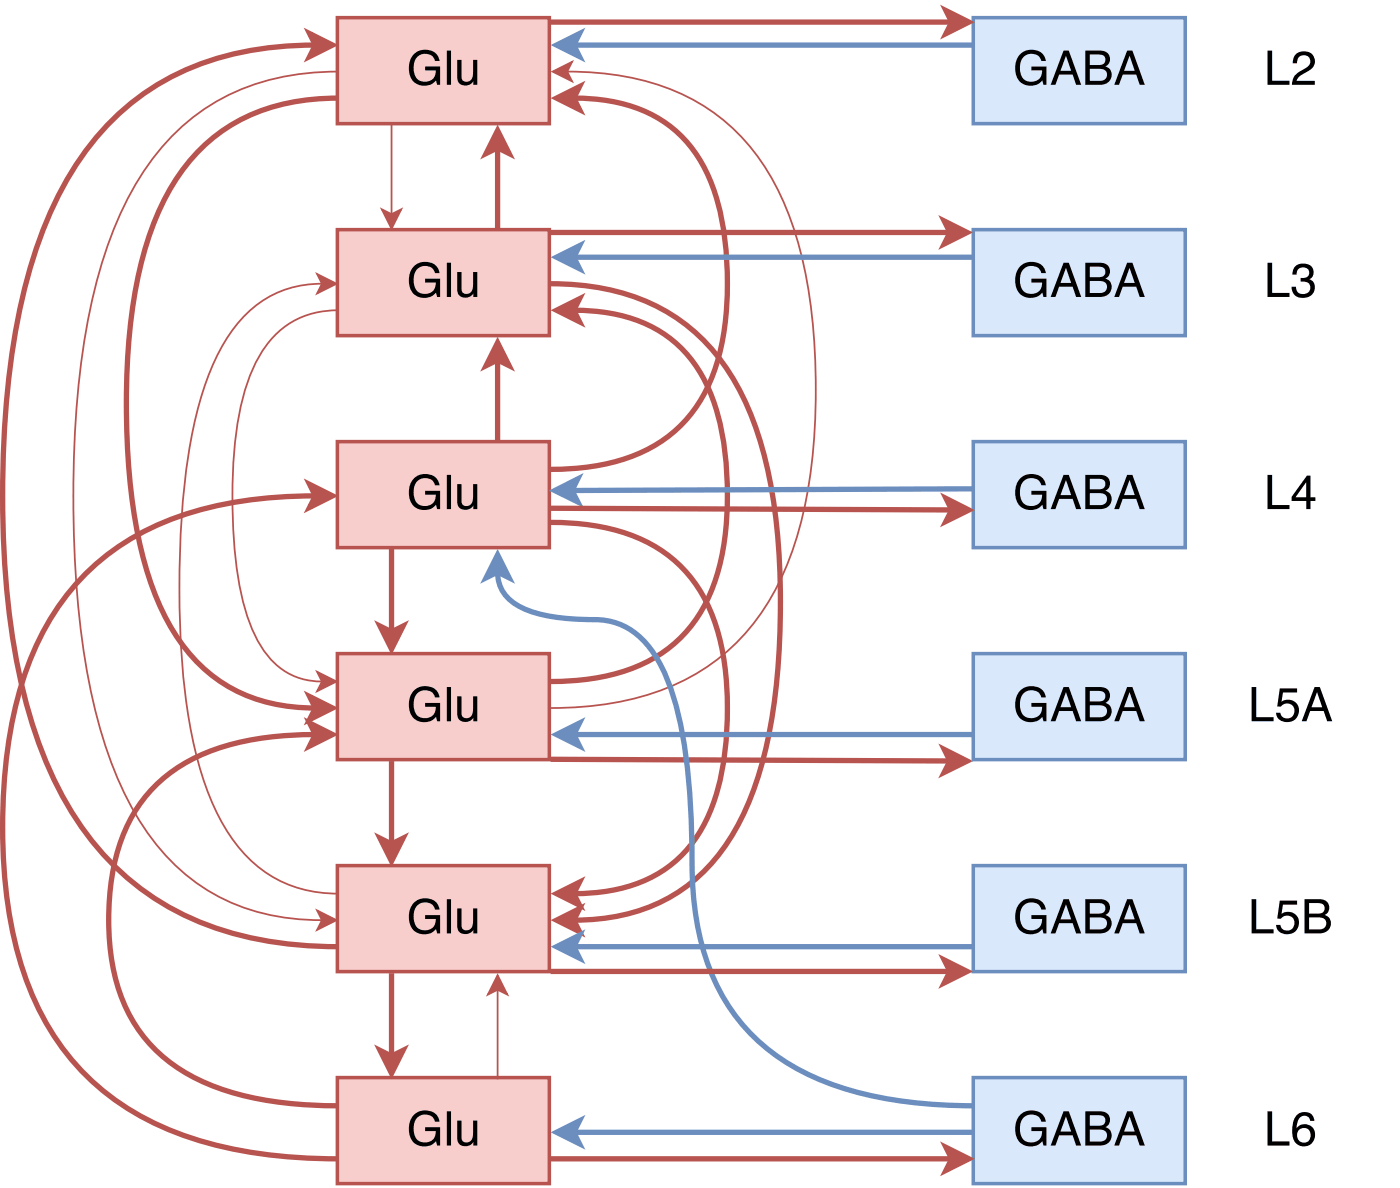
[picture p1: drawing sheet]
<svg xmlns="http://www.w3.org/2000/svg" width="279mm" height="237mm" viewBox="0 0 279 237" stroke-linecap="round" stroke-linejoin="round" font-family="sans-serif">
<path d="M67.3 3.5h42.3v21.2h-42.3z" fill="#f8cecc"/>
<path d="M67.3 3.5h42.3v21.2h-42.3z" fill="none" stroke="#b85450" stroke-width=".71" stroke-linecap="butt"/>
<path d="M82.5 10.9a3.2 3.2 0 0 1 4.9 .3l.3 1h-.9a2.14 2.14 0 0 0-2-1.5 2.14 2.14 0 0 0-2 1.4 3.4 3.4 0 0 0 .8 3.9 2.18 2.18 0 0 0 2.3 .1 2.18 2.18 0 0 0 1.1-2.1h-2.2v-.7h3v3.6h-.6l-.2-.9a3.1 3.1 0 0 1-3.6 .8 3.1 3.1 0 0 1-1.8-3.2l.2-1.5zM89.2 10.1h.8v6.8h-.8zM91.2 11.9h.9v3.4a1.11 1.11 0 0 0 1.1 1.1 1.11 1.11 0 0 0 1.1-1.1l.1-3.4h.9v5h-.8v-.7a1.72 1.72 0 0 1-2 .8 1.72 1.72 0 0 1-1.3-1.7z" fill="#000"/>
<path d="M67.3 130.4h42.3v21.2h-42.3z" fill="#f8cecc"/>
<path d="M67.3 130.4h42.3v21.2h-42.3z" fill="none" stroke="#b85450" stroke-width=".71" stroke-linecap="butt"/>
<path d="M82.5 137.9a3.2 3.2 0 0 1 4.9 .3l.3 1h-.9a2.14 2.14 0 0 0-2-1.5 2.14 2.14 0 0 0-2 1.4 3.4 3.4 0 0 0 .8 3.9 2.18 2.18 0 0 0 2.3 .1 2.18 2.18 0 0 0 1.1-2.1h-2.2v-.7h3v3.6h-.6l-.2-.9a3.1 3.1 0 0 1-3.6 .8 3.1 3.1 0 0 1-1.8-3.2l.2-1.5zM89.2 137.1h.8v6.8h-.8zM91.2 138.9h.9v3.4a1.11 1.11 0 0 0 1.1 1.1 1.11 1.11 0 0 0 1.1-1.1l.1-3.4h.9v5h-.8v-.7a1.72 1.72 0 0 1-2 .8 1.72 1.72 0 0 1-1.3-1.7z" fill="#000"/>
<path d="M67.3 215h42.3v21.2h-42.3z" fill="#f8cecc"/>
<path d="M67.3 215h42.3v21.2h-42.3z" fill="none" stroke="#b85450" stroke-width=".71" stroke-linecap="butt"/>
<path d="M82.5 222.6a3.2 3.2 0 0 1 4.9 .3l.3 .9h-.9a2.14 2.14 0 0 0-2-1.4 2.14 2.14 0 0 0-2 1.4 3.4 3.4 0 0 0 .8 3.9 2.18 2.18 0 0 0 2.3 .1 2.18 2.18 0 0 0 1.1-2.1h-2.2v-.8h3v3.7h-.6l-.2-.9a3.1 3.1 0 0 1-3.6 .8 3.1 3.1 0 0 1-1.8-3.2l.2-1.6zM89.2 221.8h.8v6.8h-.8zM91.2 223.6h.9v3.3a1.11 1.11 0 0 0 1.1 1.2 1.11 1.11 0 0 0 1.1-1.1l.1-3.4h.9v5h-.8v-.7a1.72 1.72 0 0 1-2 .8 1.72 1.72 0 0 1-1.3-1.7z" fill="#000"/>
<path d="M67.3 45.8h42.3v21.2h-42.3z" fill="#f8cecc"/>
<path d="M67.3 45.8h42.3v21.2h-42.3z" fill="none" stroke="#b85450" stroke-width=".71" stroke-linecap="butt"/>
<path d="M82.5 53.2a3.2 3.2 0 0 1 4.9 .4l.3 .9h-.9a2.14 2.14 0 0 0-2-1.4 2.14 2.14 0 0 0-2 1.4 3.4 3.4 0 0 0 .8 3.9 2.18 2.18 0 0 0 2.3 0 2.18 2.18 0 0 0 1.1-2h-2.2v-.8h3v3.7h-.6l-.2-.9a3.1 3.1 0 0 1-3.6 .8 3.1 3.1 0 0 1-1.8-3.2l.2-1.6zM89.2 52.4h.8v6.9h-.8zM91.2 54.3h.9v3.3a1.11 1.11 0 0 0 1.1 1.1 1.11 1.11 0 0 0 1.1-1.1l.1-3.3h.9v5h-.8v-.8a1.72 1.72 0 0 1-2 .9 1.72 1.72 0 0 1-1.3-1.7z" fill="#000"/>
<path d="M67.3 88.1h42.3v21.2h-42.3z" fill="#f8cecc"/>
<path d="M67.3 88.1h42.3v21.2h-42.3z" fill="none" stroke="#b85450" stroke-width=".71" stroke-linecap="butt"/>
<path d="M82.5 95.6a3.2 3.2 0 0 1 4.9 .3l.3 .9h-.9a2.14 2.14 0 0 0-2-1.4 2.14 2.14 0 0 0-2 1.4 3.4 3.4 0 0 0 .8 3.9 2.18 2.18 0 0 0 2.3 .1 2.18 2.18 0 0 0 1.1-2.1h-2.2v-.8h3v3.7h-.6l-.2-.9a3.1 3.1 0 0 1-3.6 .8 3.1 3.1 0 0 1-1.8-3.2l.2-1.6zM89.2 94.8h.8v6.8h-.8zM91.2 96.6h.9v3.3a1.11 1.11 0 0 0 1.1 1.2 1.11 1.11 0 0 0 1.1-1.1l.1-3.4h.9v5h-.8v-.7a1.72 1.72 0 0 1-2 .8 1.72 1.72 0 0 1-1.3-1.7z" fill="#000"/>
<path d="M67.3 172.7h42.3v21.2h-42.3z" fill="#f8cecc"/>
<path d="M67.3 172.7h42.3v21.2h-42.3z" fill="none" stroke="#b85450" stroke-width=".71" stroke-linecap="butt"/>
<path d="M82.5 180.2a3.2 3.2 0 0 1 4.9 .4l.3 .9h-.9a2.14 2.14 0 0 0-2-1.4 2.14 2.14 0 0 0-2 1.4 3.4 3.4 0 0 0 .8 3.9 2.18 2.18 0 0 0 2.3 0 2.18 2.18 0 0 0 1.1-2h-2.2v-.8h3v3.7h-.6l-.2-.9a3.1 3.1 0 0 1-3.6 .8 3.1 3.1 0 0 1-1.8-3.2l.2-1.6zM89.2 179.4h.8v6.9h-.8zM91.2 181.3h.9v3.3a1.11 1.11 0 0 0 1.1 1.1 1.11 1.11 0 0 0 1.1-1.1l.1-3.3h.9v5h-.8v-.8a1.72 1.72 0 0 1-2 .9 1.72 1.72 0 0 1-1.3-1.7z" fill="#000"/>
<path d="M78.1 24.9v17.8" fill="none" stroke="#b85450" stroke-width=".35"/>
<path d="M76.2 41.8l1.9 .9 2-.9-2 3.8z" fill="#b85450"/>
<path d="M76.2 41.8l1.9 .9 2-.9-2 3.8z" fill="none" stroke="#b85450" stroke-width=".35"/>
<path d="M67.6 19.6a39.3 39.3 0 0 0-23.6 6.7 40.4 40.4 0 0 0-14.1 20.3 104.1 104.1 0 0 0-4.7 33.8 115.9 115.9 0 0 0 4.2 33.8 43.6 43.6 0 0 0 10.6 18.5 30.7 30.7 0 0 0 19.9 8.5l3 .1" fill="none" stroke="#b85450" stroke-width="1.1" stroke-linecap="butt"/>
<path d="M61.8 139l4.6 2.3-4.6 2.3 1.1-2.3z" fill="#b85450"/>
<path d="M61.8 139l4.6 2.3-4.6 2.3 1.1-2.3z" fill="none" stroke="#b85450" stroke-width="1.1" stroke-linecap="butt"/>
<path d="M67.6 14.3a47.4 47.4 0 0 0-26.4 7.2 46.7 46.7 0 0 0-15.4 17.6 92.5 92.5 0 0 0-8.9 28.3 225.5 225.5 0 0 0-.1 63.2 96.9 96.9 0 0 0 8.3 28.2 44.8 44.8 0 0 0 17.4 19.5 43.1 43.1 0 0 0 21.8 5.3" fill="none" stroke="#b85450" stroke-width=".35"/>
<path d="M63.3 181.7l3.9 1.9-3.9 2 1-2z" fill="#b85450"/>
<path d="M63.3 181.7l3.9 1.9-3.9 2 1-2z" fill="none" stroke="#b85450" stroke-width=".35"/>
<path d="M99.3 29.5v16.5" fill="none" stroke="#b85450" stroke-width="1.1" stroke-linecap="butt"/>
<path d="M99.3 26.1l2.3 4.5-2.3-1.1-2.3 1.1z" fill="#b85450"/>
<path d="M99.3 26.1l2.3 4.5-2.3-1.1-2.3 1.1z" fill="none" stroke="#b85450" stroke-width="1.1" stroke-linecap="butt"/>
<path d="M67.6 61.9a17.2 17.2 0 0 0-15.9 9.3 45.6 45.6 0 0 0-4.9 18.3 105.7 105.7 0 0 0 1.4 29.3 26.5 26.5 0 0 0 6.5 13.4 13.2 13.2 0 0 0 9.6 3.8" fill="none" stroke="#b85450" stroke-width=".35"/>
<path d="M63.3 134.1l3.9 1.9-3.9 1.9 1-1.9z" fill="#b85450"/>
<path d="M63.3 134.1l3.9 1.9-3.9 1.9 1-1.9z" fill="none" stroke="#b85450" stroke-width=".35"/>
<path d="M62.9 146.6a56 56 0 0 0-22.9 4.1 29.3 29.3 0 0 0-17.2 21.6 52.1 52.1 0 0 0 .9 25.1 29.9 29.9 0 0 0 18.4 19.1 68.4 68.4 0 0 0 25.5 4.2" fill="none" stroke="#b85450" stroke-width="1.1" stroke-linecap="butt"/>
<path d="M61.8 144.3l4.6 2.3-4.6 2.3 1.1-2.3z" fill="#b85450"/>
<path d="M62.9 99a79 79 0 0 0-31.1 5.6 47.5 47.5 0 0 0-26 27.5 85.8 85.8 0 0 0-5.2 27.6 97.9 97.9 0 0 0 4.1 34.3 50 50 0 0 0 33.5 33.1 94 94 0 0 0 29.4 4.1M61.8 144.3l4.6 2.3-4.6 2.3 1.1-2.3z" fill="none" stroke="#b85450" stroke-width="1.1" stroke-linecap="butt"/>
<path d="M61.8 96.7l4.6 2.3-4.6 2.2 1.1-2.2z" fill="#b85450"/>
<path d="M99.3 71.8v16.6M61.8 96.7l4.6 2.3-4.6 2.2 1.1-2.2z" fill="none" stroke="#b85450" stroke-width="1.1" stroke-linecap="butt"/>
<path d="M99.3 68.4l2.3 4.6-2.3-1.2-2.3 1.2z" fill="#b85450"/>
<path d="M99.3 68.4l2.3 4.6-2.3-1.2-2.3 1.2z" fill="none" stroke="#b85450" stroke-width="1.1" stroke-linecap="butt"/>
<path d="M99.3 197.5v17.9" fill="none" stroke="#b85450" stroke-width=".35"/>
<path d="M99.3 194.6l1.9 3.9-1.9-1-1.9 1z" fill="#b85450"/>
<path d="M99.3 194.6l1.9 3.9-1.9-1-1.9 1z" fill="none" stroke="#b85450" stroke-width=".35"/>
<path d="M78.1 194.2v16.6" fill="none" stroke="#b85450" stroke-width="1.1" stroke-linecap="butt"/>
<path d="M75.8 209.6l2.3 1.2 2.3-1.2-2.3 4.6z" fill="#b85450"/>
<path d="M78.1 109.5v16.6M75.8 209.6l2.3 1.2 2.3-1.2-2.3 4.6z" fill="none" stroke="#b85450" stroke-width="1.1" stroke-linecap="butt"/>
<path d="M75.8 124.9l2.3 1.2 2.3-1.2-2.3 4.6z" fill="#b85450"/>
<path d="M109.9 104.2a41.9 41.9 0 0 1 19.6 4.2 27.3 27.3 0 0 1 13.5 16.7 64.1 64.1 0 0 1 .8 30 30.1 30.1 0 0 1-9.1 16.8 28.2 28.2 0 0 1-17.7 6.4h-2.5M75.8 124.9l2.3 1.2 2.3-1.2-2.3 4.6z" fill="none" stroke="#b85450" stroke-width="1.1" stroke-linecap="butt"/>
<path d="M111.1 178.3l4.6-2.3-1.2 2.3 1.2 2.3z" fill="#b85450"/>
<path d="M114.5 19.6a31.6 31.6 0 0 1 18.7 5.2 27.2 27.2 0 0 1 10.1 15.6 66.5 66.5 0 0 1 .3 30 28.2 28.2 0 0 1-14.1 19.1 41.9 41.9 0 0 1-19.6 4.2M111.1 178.3l4.6-2.3-1.2 2.3 1.2 2.3z" fill="none" stroke="#b85450" stroke-width="1.1" stroke-linecap="butt"/>
<path d="M111.1 19.6l4.6-2.3-1.2 2.3 1.2 2.3z" fill="#b85450"/>
<path d="M111.1 19.6l4.6-2.3-1.2 2.3 1.2 2.3zM78.1 151.9v16.5" fill="none" stroke="#b85450" stroke-width="1.1" stroke-linecap="butt"/>
<path d="M75.8 167.3l2.3 1.1 2.3-1.1-2.3 4.6z" fill="#b85450"/>
<path d="M114.5 61.9a31.6 31.6 0 0 1 18.7 5.2 27.2 27.2 0 0 1 10.1 15.6 66.5 66.5 0 0 1 .3 30.1 28.2 28.2 0 0 1-14.1 19.1 41.9 41.9 0 0 1-19.6 4.1M75.8 167.3l2.3 1.1 2.3-1.1-2.3 4.6z" fill="none" stroke="#b85450" stroke-width="1.1" stroke-linecap="butt"/>
<path d="M111.1 61.9l4.6-2.3-1.2 2.3 1.2 2.3z" fill="#b85450"/>
<path d="M109.9 56.6a43.7 43.7 0 0 1 25.5 7.1 42.2 42.2 0 0 1 15.3 21.1 96.2 96.2 0 0 1 5 30.1 131.4 131.4 0 0 1-3.5 36.9 50.4 50.4 0 0 1-10.5 20.8 33.7 33.7 0 0 1-23.8 10.9l-3.4 .1M111.1 61.9l4.6-2.3-1.2 2.3 1.2 2.3z" fill="none" stroke="#b85450" stroke-width="1.1" stroke-linecap="butt"/>
<path d="M111.1 183.6l4.6-2.3-1.2 2.3 1.2 2.3z" fill="#b85450"/>
<path d="M111.1 183.6l4.6-2.3-1.2 2.3 1.2 2.3z" fill="none" stroke="#b85450" stroke-width="1.1" stroke-linecap="butt"/>
<path d="M113.2 14.3a53.3 53.3 0 0 1 24.7 5.4 40.5 40.5 0 0 1 17.9 19.4 79.2 79.2 0 0 1 6.7 28.5 116.5 116.5 0 0 1-3 38 48.6 48.6 0 0 1-14.7 24.7 47.5 47.5 0 0 1-26.5 10.5l-4.1 .4-4.3 .1" fill="none" stroke="#b85450" stroke-width=".35"/>
<path d="M110.3 14.3l3.9-2-1 2 1 1.9z" fill="#b85450"/>
<path d="M110.3 14.3l3.9-2-1 2 1 1.9zM64.3 56.6a21.4 21.4 0 0 0-18.8 10.6 54.4 54.4 0 0 0-7.3 20 186.4 186.4 0 0 0-1.5 48.9 84.2 84.2 0 0 0 5.8 24.4 31.3 31.3 0 0 0 11.2 14 25.2 25.2 0 0 0 13.9 3.8" fill="none" stroke="#b85450" stroke-width=".35"/>
<path d="M63.3 54.7l3.9 1.9-3.9 2 1-2z" fill="#b85450"/>
<path d="M63.3 54.7l3.9 1.9-3.9 2 1-2z" fill="none" stroke="#b85450" stroke-width=".35"/>
<path d="M62.9 9a60.7 60.7 0 0 0-31.1 7.6 52.8 52.8 0 0 0-20.4 23 103.9 103.9 0 0 0-9.1 31.9 211 211 0 0 0 .1 54.9 98.5 98.5 0 0 0 9.8 31.9 54.5 54.5 0 0 0 39.6 29.2l5.1 .8 5.2 .5 5.5 .1" fill="none" stroke="#b85450" stroke-width="1.1" stroke-linecap="butt"/>
<path d="M61.8 6.7l4.6 2.3-4.6 2.3 1.1-2.3z" fill="#b85450"/>
<path d="M61.8 6.7l4.6 2.3-4.6 2.3 1.1-2.3z" fill="none" stroke="#b85450" stroke-width="1.1" stroke-linecap="butt"/>
<path d="M114.5 9h80.1" fill="none" stroke="#6c8ebf" stroke-width="1.1" stroke-linecap="butt"/>
<path d="M111.1 9l4.6-2.3-1.2 2.3 1.2 2.3z" fill="#6c8ebf"/>
<path d="M111.1 9l4.6-2.3-1.2 2.3 1.2 2.3z" fill="none" stroke="#6c8ebf" stroke-width="1.1" stroke-linecap="butt"/>
<path d="M194.2 3.5h42.3v21.2h-42.3z" fill="#dae8fc"/>
<path d="M194.2 3.5h42.3v21.2h-42.3z" fill="none" stroke="#6c8ebf" stroke-width=".71" stroke-linecap="butt"/>
<path d="M203.5 10.9a3.2 3.2 0 0 1 4.9 .3l.3 1h-.9a2.14 2.14 0 0 0-2-1.5 2.14 2.14 0 0 0-2 1.4 3.4 3.4 0 0 0 .8 3.9 2.18 2.18 0 0 0 2.3 .1 2.18 2.18 0 0 0 1.1-2.1h-2.2v-.7h3v3.6h-.6l-.2-.9a3.1 3.1 0 0 1-3.6 .8 3.1 3.1 0 0 1-1.8-3.2l.2-1.5zM212.7 11.1l-1.1 3h2.2zM212.3 10.1h1l2.5 6.8h-1l-.7-2h-2.7l-.8 2h-.9zM217.5 10.9v2.1h1.7a1.11 1.11 0 0 0 1.4-1.1 1.11 1.11 0 0 0-1.5-1zM217.5 13.7v2.4h2a1.24 1.24 0 0 0 1.4-1.3 1.24 1.24 0 0 0-1.6-1.1zM216.6 10.1h2.9a1.68 1.68 0 0 1 1.9 1.1 1.68 1.68 0 0 1-.8 2.1 1.88 1.88 0 0 1 1.2 2 1.88 1.88 0 0 1-1.8 1.6h-3.4zM225.4 11.1l-1.1 3h2.2zM224.9 10.1h1.1l2.5 6.8h-1l-.7-2h-2.7l-.8 2h-.9z" fill="#000"/>
<path d="M114.5 146.6h80.1" fill="none" stroke="#6c8ebf" stroke-width="1.1" stroke-linecap="butt"/>
<path d="M111.1 146.6l4.6-2.3-1.2 2.3 1.2 2.3z" fill="#6c8ebf"/>
<path d="M111.1 146.6l4.6-2.3-1.2 2.3 1.2 2.3z" fill="none" stroke="#6c8ebf" stroke-width="1.1" stroke-linecap="butt"/>
<path d="M109.9 151.5l79.7 .4" fill="none" stroke="#b85450" stroke-width="1.1" stroke-linecap="butt"/>
<path d="M188.5 149.6l4.5 2.3-4.6 2.2 1.2-2.2z" fill="#b85450"/>
<path d="M188.5 149.6l4.5 2.3-4.6 2.2 1.2-2.2z" fill="none" stroke="#b85450" stroke-width="1.1" stroke-linecap="butt"/>
<path d="M194.2 130.4h42.3v21.2h-42.3z" fill="#dae8fc"/>
<path d="M194.2 130.4h42.3v21.2h-42.3z" fill="none" stroke="#6c8ebf" stroke-width=".71" stroke-linecap="butt"/>
<path d="M203.5 137.9a3.2 3.2 0 0 1 4.9 .3l.3 1h-.9a2.14 2.14 0 0 0-2-1.5 2.14 2.14 0 0 0-2 1.4 3.4 3.4 0 0 0 .8 3.9 2.18 2.18 0 0 0 2.3 .1 2.18 2.18 0 0 0 1.1-2.1h-2.2v-.7h3v3.6h-.6l-.2-.9a3.1 3.1 0 0 1-3.6 .8 3.1 3.1 0 0 1-1.8-3.2l.2-1.5zM212.7 138.1l-1.1 3h2.2zM212.3 137.1h1l2.5 6.8h-1l-.7-2h-2.7l-.8 2h-.9zM217.5 137.9v2.1h1.7a1.11 1.11 0 0 0 1.4-1.1 1.11 1.11 0 0 0-1.5-1zM217.5 140.7v2.4h2a1.24 1.24 0 0 0 1.4-1.3 1.24 1.24 0 0 0-1.6-1.1zM216.6 137.1h2.9a1.68 1.68 0 0 1 1.9 1.1 1.68 1.68 0 0 1-.8 2.1 1.88 1.88 0 0 1 1.2 2 1.88 1.88 0 0 1-1.8 1.6h-3.4zM225.4 138.1l-1.1 3h2.2zM224.9 137.1h1.1l2.5 6.8h-1l-.7-2h-2.7l-.8 2h-.9z" fill="#000"/>
<path d="M114.5 226h80.1" fill="none" stroke="#6c8ebf" stroke-width="1.1" stroke-linecap="butt"/>
<path d="M111.1 226l4.6-2.3-1.2 2.3 1.2 2.2z" fill="#6c8ebf"/>
<path d="M99.3 114.2a7.6 7.6 0 0 0 4.9 7.1 34.4 34.4 0 0 0 14.5 2.3 13.6 13.6 0 0 1 11.8 6.9 45.2 45.2 0 0 1 6 17.5 147.9 147.9 0 0 1 1.6 24.2 56.5 56.5 0 0 0 4.8 24.1 38.2 38.2 0 0 0 20.3 19 73.4 73.4 0 0 0 26.8 5.3l4.6 .1M111.1 226l4.6-2.3-1.2 2.3 1.2 2.2z" fill="none" stroke="#6c8ebf" stroke-width="1.1" stroke-linecap="butt"/>
<path d="M99.3 110.7l2.3 4.6-2.3-1.1-2.3 1.1z" fill="#6c8ebf"/>
<path d="M99.3 110.7l2.3 4.6-2.3-1.1-2.3 1.1z" fill="none" stroke="#6c8ebf" stroke-width="1.1" stroke-linecap="butt"/>
<path d="M194.2 215h42.3v21.2h-42.3z" fill="#dae8fc"/>
<path d="M194.2 215h42.3v21.2h-42.3z" fill="none" stroke="#6c8ebf" stroke-width=".71" stroke-linecap="butt"/>
<path d="M203.5 222.6a3.2 3.2 0 0 1 4.9 .3l.3 .9h-.9a2.14 2.14 0 0 0-2-1.4 2.14 2.14 0 0 0-2 1.4 3.4 3.4 0 0 0 .8 3.9 2.18 2.18 0 0 0 2.3 .1 2.18 2.18 0 0 0 1.1-2.1h-2.2v-.8h3v3.7h-.6l-.2-.9a3.1 3.1 0 0 1-3.6 .8 3.1 3.1 0 0 1-1.8-3.2l.2-1.6zM212.7 222.8l-1.1 3h2.2zM212.3 221.8h1l2.5 6.8h-1l-.7-2.1h-2.7l-.8 2.1h-.9zM217.5 222.5v2.2h1.7a1.11 1.11 0 0 0 1.4-1.1 1.11 1.11 0 0 0-1.5-1.1zM217.5 225.4v2.4h2a1.24 1.24 0 0 0 1.4-1.3 1.24 1.24 0 0 0-1.6-1.1zM216.6 221.8h2.9a1.68 1.68 0 0 1 1.9 1.1 1.68 1.68 0 0 1-.8 2 1.88 1.88 0 0 1 1.2 2.1 1.88 1.88 0 0 1-1.8 1.6h-3.4zM225.4 222.8l-1.1 3h2.2zM224.9 221.8h1.1l2.5 6.8h-1l-.7-2.1h-2.7l-.8 2.1h-.9z" fill="#000"/>
<path d="M114.5 51.3h80.1" fill="none" stroke="#6c8ebf" stroke-width="1.1" stroke-linecap="butt"/>
<path d="M111.1 51.3l4.6-2.3-1.2 2.3 1.2 2.3z" fill="#6c8ebf"/>
<path d="M111.1 51.3l4.6-2.3-1.2 2.3 1.2 2.3z" fill="none" stroke="#6c8ebf" stroke-width="1.1" stroke-linecap="butt"/>
<path d="M194.2 45.8h42.3v21.2h-42.3z" fill="#dae8fc"/>
<path d="M194.2 45.8h42.3v21.2h-42.3z" fill="none" stroke="#6c8ebf" stroke-width=".71" stroke-linecap="butt"/>
<path d="M203.5 53.2a3.2 3.2 0 0 1 4.9 .4l.3 .9h-.9a2.14 2.14 0 0 0-2-1.4 2.14 2.14 0 0 0-2 1.4 3.4 3.4 0 0 0 .8 3.9 2.18 2.18 0 0 0 2.3 0 2.18 2.18 0 0 0 1.1-2h-2.2v-.8h3v3.7h-.6l-.2-.9a3.1 3.1 0 0 1-3.6 .8 3.1 3.1 0 0 1-1.8-3.2l.2-1.6zM212.7 53.4l-1.1 3.1h2.2zM212.3 52.4h1l2.5 6.9h-1l-.7-2.1h-2.7l-.8 2.1h-.9zM217.5 53.2v2.1h1.7a1.11 1.11 0 0 0 1.4-1.1 1.11 1.11 0 0 0-1.5-1zM217.5 56.1v2.4h2a1.24 1.24 0 0 0 1.4-1.3 1.24 1.24 0 0 0-1.6-1.1zM216.6 52.4h2.9a1.68 1.68 0 0 1 1.9 1.1 1.68 1.68 0 0 1-.8 2.1 1.88 1.88 0 0 1 1.2 2.1 1.88 1.88 0 0 1-1.8 1.5l-3.4 .1zM225.4 53.4l-1.1 3.1h2.2zM224.9 52.4h1.1l2.5 6.9h-1l-.7-2.1h-2.7l-.8 2.1h-.9z" fill="#000"/>
<path d="M194.6 97.5l-80.4 .4" fill="none" stroke="#6c8ebf" stroke-width="1.1" stroke-linecap="butt"/>
<path d="M110.7 97.9l4.6-2.3-1.1 2.3 1.1 2.3z" fill="#6c8ebf"/>
<path d="M110.7 97.9l4.6-2.3-1.1 2.3 1.1 2.3z" fill="none" stroke="#6c8ebf" stroke-width="1.1" stroke-linecap="butt"/>
<path d="M194.2 88.1h42.3v21.2h-42.3z" fill="#dae8fc"/>
<path d="M194.2 88.1h42.3v21.2h-42.3z" fill="none" stroke="#6c8ebf" stroke-width=".71" stroke-linecap="butt"/>
<path d="M203.5 95.6a3.2 3.2 0 0 1 4.9 .3l.3 .9h-.9a2.14 2.14 0 0 0-2-1.4 2.14 2.14 0 0 0-2 1.4 3.4 3.4 0 0 0 .8 3.9 2.18 2.18 0 0 0 2.3 .1 2.18 2.18 0 0 0 1.1-2.1h-2.2v-.8h3v3.7h-.6l-.2-.9a3.1 3.1 0 0 1-3.6 .8 3.1 3.1 0 0 1-1.8-3.2l.2-1.6zM212.7 95.8l-1.1 3h2.2zM212.3 94.8h1l2.5 6.8h-1l-.7-2.1h-2.7l-.8 2.1h-.9zM217.5 95.5v2.2h1.7a1.11 1.11 0 0 0 1.4-1.1 1.11 1.11 0 0 0-1.5-1.1zM217.5 98.4v2.4h2a1.24 1.24 0 0 0 1.4-1.3 1.24 1.24 0 0 0-1.6-1.1zM216.6 94.8h2.9a1.68 1.68 0 0 1 1.9 1.1 1.68 1.68 0 0 1-.8 2 1.88 1.88 0 0 1 1.2 2.1 1.88 1.88 0 0 1-1.8 1.6h-3.4zM225.4 95.8l-1.1 3h2.2zM224.9 94.8h1.1l2.5 6.8h-1l-.7-2.1h-2.7l-.8 2.1h-.9z" fill="#000"/>
<path d="M114.5 188.9h80.1" fill="none" stroke="#6c8ebf" stroke-width="1.1" stroke-linecap="butt"/>
<path d="M111.1 188.9l4.6-2.3-1.2 2.3 1.2 2.3z" fill="#6c8ebf"/>
<path d="M111.1 188.9l4.6-2.3-1.2 2.3 1.2 2.3z" fill="none" stroke="#6c8ebf" stroke-width="1.1" stroke-linecap="butt"/>
<path d="M194.2 172.7h42.3v21.2h-42.3z" fill="#dae8fc"/>
<path d="M194.2 172.7h42.3v21.2h-42.3z" fill="none" stroke="#6c8ebf" stroke-width=".71" stroke-linecap="butt"/>
<g fill="#000">
<path d="M253 10.1h.9v6h3.4v.8h-4.3zM258.6 10.9a2.25 2.25 0 0 1 2.3-.6 2.25 2.25 0 0 1 1.5 1.9 2.53 2.53 0 0 1-1.7 2.2 3 3 0 0 0-1.9 1.7h3.6v.8h-4.6a2.84 2.84 0 0 1 1.6-2.6l.9-.5a1.5 1.5 0 0 0 .9-2.4 1.39 1.39 0 0 0-1.7-.2 1.39 1.39 0 0 0-.7 1.4h-.8l.2-1.1z"/>
<path d="M253 52.4h.9v6h3.4v.9h-4.3zM258.5 53.2a2.39 2.39 0 0 1 3.5 .4 1.55 1.55 0 0 1-.7 2.1 1.93 1.93 0 0 1 1.1 2.2 1.93 1.93 0 0 1-2 1.5 2.11 2.11 0 0 1-2.6-2.2h.8a1.41 1.41 0 0 0 1.8 1.5 1.41 1.41 0 0 0 .9-2.1 2.32 2.32 0 0 0-1.7-.4v-.8l.1 .1a1.13 1.13 0 0 0 1.6-1.1 1.13 1.13 0 0 0-1.6-1 1.25 1.25 0 0 0-.9 1.4h-.9l.2-1z"/>
<path d="M253 94.8h.9v6h3.4v.8h-4.3zM260.7 96.2l-2.2 3h2.2zM260.8 94.9h.7v4.3h1v.8h-1v1.6h-.8v-1.6h-2.9v-.9z"/>
<path d="M249.8 137.1h.9v6h3.5v.8h-4.4zM255.4 137.4h3.5v.8h-2.9l-.2 1.8a2.25 2.25 0 0 1 3.4 1.3 2.25 2.25 0 0 1-2.4 2.8 1.97 1.97 0 0 1-2.1-1.9h.8a1.48 1.48 0 0 0 2.5 .8 1.48 1.48 0 0 0-.6-2.5 1.55 1.55 0 0 0-1.8 .5h-.7zM262.8 138.1l-1.1 3h2.2zM262.4 137.1h1l2.5 6.8h-1l-.7-2h-2.7l-.8 2h-.9z"/>
<path d="M203.5 180.2a3.2 3.2 0 0 1 4.9 .4l.3 .9h-.9a2.14 2.14 0 0 0-2-1.4 2.14 2.14 0 0 0-2 1.4 3.4 3.4 0 0 0 .8 3.9 2.18 2.18 0 0 0 2.3 0 2.18 2.18 0 0 0 1.1-2h-2.2v-.8h3v3.7h-.6l-.2-.9a3.1 3.1 0 0 1-3.6 .8 3.1 3.1 0 0 1-1.8-3.2l.2-1.6zM212.7 180.4l-1.1 3.1h2.2zM212.3 179.4h1l2.5 6.9h-1l-.7-2.1h-2.7l-.8 2.1h-.9zM217.5 180.2v2.1h1.7a1.11 1.11 0 0 0 1.4-1.1 1.11 1.11 0 0 0-1.5-1zM217.5 183.1v2.4h2a1.24 1.24 0 0 0 1.4-1.3 1.24 1.24 0 0 0-1.6-1.1zM216.6 179.4h2.9a1.68 1.68 0 0 1 1.9 1.1 1.68 1.68 0 0 1-.8 2.1 1.88 1.88 0 0 1 1.2 2.1 1.88 1.88 0 0 1-1.8 1.5l-3.4 .1zM225.4 180.4l-1.1 3.1h2.2zM224.9 179.4h1.1l2.5 6.9h-1l-.7-2.1h-2.7l-.8 2.1h-.9z"/>
<path d="M249.8 179.4h.9v6h3.5v.9h-4.4zM255.4 179.7h3.5v.8h-2.9l-.2 1.9a2.25 2.25 0 0 1 3.4 1.2 2.25 2.25 0 0 1-2.4 2.8 1.97 1.97 0 0 1-2.1-1.8h.8a1.48 1.48 0 0 0 2.5 .7 1.48 1.48 0 0 0-.6-2.5 1.55 1.55 0 0 0-1.8 .5h-.7zM261.3 180.2v2.1h1.6a1.11 1.11 0 0 0 1.5-1.1 1.11 1.11 0 0 0-1.5-1zM261.3 183.1v2.4h1.9a1.24 1.24 0 0 0 1.5-1.3 1.24 1.24 0 0 0-1.6-1.1zM260.3 179.4h3a1.68 1.68 0 0 1 1.9 1.1 1.68 1.68 0 0 1-.8 2.1 1.88 1.88 0 0 1 1.2 2.1 1.88 1.88 0 0 1-1.9 1.5l-3.4 .1z"/>
<path d="M253 221.8h.9v6h3.4v.8h-4.3zM258.7 222.6a2.02 2.02 0 0 1 2.2-.7 2.02 2.02 0 0 1 1.4 1.8h-.8a1.23 1.23 0 0 0-1.2-1.1 1.23 1.23 0 0 0-1.2 1l-.3 1.6a2.12 2.12 0 0 1 2.9-.4 2.12 2.12 0 0 1 .4 3 2.28 2.28 0 0 1-2.7 .8 2.28 2.28 0 0 1-1.5-2.3 5.5 5.5 0 0 1 .8-3.7zM259.3 225.5a1.43 1.43 0 0 0-.1 2.1 1.43 1.43 0 0 0 2.2-.3 1.43 1.43 0 0 0-.2-1.8 1.43 1.43 0 0 0-1.9 0z"/>
</g>
<path d="M109.9 193.9h79.7" fill="none" stroke="#b85450" stroke-width="1.1" stroke-linecap="butt"/>
<path d="M188.4 191.6l4.6 2.3-4.6 2.2 1.2-2.2z" fill="#b85450"/>
<path d="M188.4 191.6l4.6 2.3-4.6 2.2 1.2-2.2zM109.9 231.2h80" fill="none" stroke="#b85450" stroke-width="1.1" stroke-linecap="butt"/>
<path d="M188.8 229l4.6 2.2-4.6 2.3 1.1-2.3z" fill="#b85450"/>
<path d="M109.9 101.4l80 .4M188.8 229l4.6 2.2-4.6 2.3 1.1-2.3z" fill="none" stroke="#b85450" stroke-width="1.1" stroke-linecap="butt"/>
<path d="M188.8 99.5l4.6 2.3-4.6 2.2 1.1-2.2z" fill="#b85450"/>
<path d="M109.9 46.4h79.7M188.8 99.5l4.6 2.3-4.6 2.2 1.1-2.2z" fill="none" stroke="#b85450" stroke-width="1.1" stroke-linecap="butt"/>
<path d="M188.4 44.1l4.6 2.3-4.6 2.3 1.2-2.3z" fill="#b85450"/>
<path d="M109.5 4.4h80.4M188.4 44.1l4.6 2.3-4.6 2.3 1.2-2.3z" fill="none" stroke="#b85450" stroke-width="1.1" stroke-linecap="butt"/>
<path d="M188.8 2.1l4.6 2.3-4.6 2.3 1.1-2.3z" fill="#b85450"/>
<path d="M188.8 2.1l4.6 2.3-4.6 2.3 1.1-2.3z" fill="none" stroke="#b85450" stroke-width="1.1" stroke-linecap="butt"/>
</svg>
